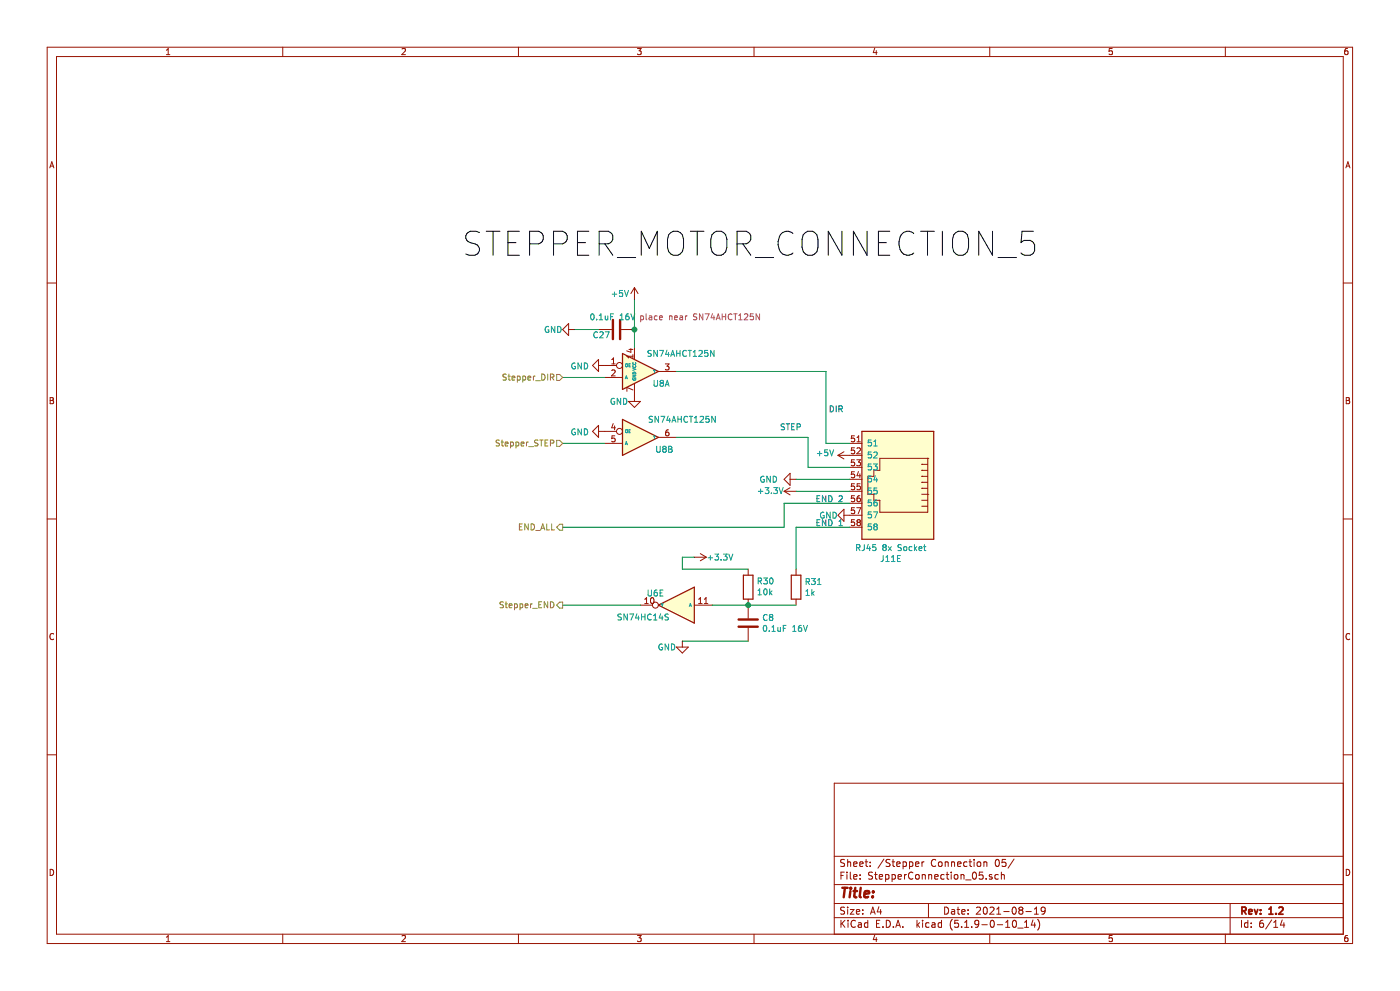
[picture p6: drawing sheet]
<svg xmlns="http://www.w3.org/2000/svg" width="420mm" height="297mm" viewBox="0 0 420 297" stroke-linecap="round" stroke-linejoin="round" font-family="sans-serif">
<path d="M0 0h419.9v296.9h-419.9z" fill-rule="evenodd" fill="#fff" stroke="#fff" stroke-width=".3"/>
<g fill="none" stroke="#981200" stroke-width=".3">
<path d="M14.1 14.1h391.7v268.7h-391.7zM17 17h386v263h-386zM49.9 16.4h1.1M49.9 15l.6-.5v1.9M84.8 14.1v2.9M120.6 14.7l.7-.2 .3 .5-1.1 1.4h1.1M155.5 14.1v2.9M191.2 14.5h1.1l-.6 .7 .6 .2v.8l-.3 .2-.8-.2M226.2 14.1v2.9M262.4 14.4l-.4 1.4h1.1M262.9 15.2v1.2M296.9 14.1v2.9"/>
<path d="M333.7 14.5h-.9l-.1 .9 .9-.1 .1 .9-.3 .2-.7-.2M367.6 14.1v2.9M404.3 14.5l-.6 .1-.2 .4-.1 1 .3 .4 .6-.2v-.9l-.6-.1-.3 .4M14.9 50.3l.7-1.8 .6 1.8M15.1 49.8h.9M403.8 50.3l.6-1.8 .6 1.8M403.9 49.8h.9M14.1 84.8h2.9M170.6 98.8h1.8M170.6 97v3.6l-1.8-1.8zM179.6 98.8h3.9M186.4 98.8h3.9"/>
<path d="M190.3 86.2l-1 1.8M190.3 86.2v3.6M190.3 86.2l1.1 1.8M403 84.8h2.8M15 119.2h.7l.3 .3-.3 .5 .4 .4-.3 .6h-.8zM179.6 107.7v3.6l-1.8-1.8zM179.6 109.5h5.4M181.4 113.1h5.3M183.5 111l.7-.1 .4 .5-1.2 1.3h1.2M183.5 109.1h1.1M183.5 107.8l.6-.5v1.8M188.7 104.7h1.2"/>
<path d="M189.3 104.5v1.1l-1.3-.4M189.9 106.3v1M189.9 106.8h-1.8l.5 .5M189.9 116.9l-1.8-.8v1.2M190.3 104.1v3.6M190.3 114.9v5.4M197.5 111.3h5.4M199.6 109.1h1.1l-.6 .6 .5 .2 .1 .6-.3 .4-.8-.2M403.9 119.2h.6l.3 .3-.3 .5 .4 .4-.3 .6h-.7zM15 120h.7M179.6 129.3h5.4M179.6 127.5v3.6l-1.8-1.8z"/>
<path d="M181.4 132.9h5.3M183.9 127l-.4 1.2h1.1M184.4 127.6v1.2M184.4 130.6h-.8l-.1 .9 .7-.2 .4 .4v.4l-.4 .3-.7-.2M188.5 120.3h3.6l-1.8 1.8zM197.5 131.1h5.4M200.5 128.8h-.3a1.12 1.12 0 0 0-.2 1.8l.5-.1 .2-.6-.3-.4h-.4l-.3 .4M251.4 136.5h7.2M251.4 136.5l1.8 1M253.2 135.4l-1.8 1.1M255 132.9h3.6M256.3 130.6h-.8l-.1 .9 .3-.2 .6 .2v.7l-.2 .2-.7-.2"/>
<path d="M256.3 134.2h-.8l-.1 .9 .3-.2 .6 .2v.7l-.2 .2-.7-.2M256.3 137.8h-.8l-.1 .9 .3-.2 .6 .2v.7l-.2 .2-.7-.2M257 137.8h1.1l-.6 .7 .5 .2 .1 .6-.3 .3-.8-.2M257.1 132.4h1M257.1 131.1l.5-.5v1.8M257.1 134.4l.7-.2 .3 .5-1.1 1.3h1.1M264 137.4h14.3v16.1h-14.3v-3.6h-1.8v-1.8h-1.8v-5.3h1.8v-1.8h1.8zM276.5 139.2h.1M276.5 139.2h1.8M278.3 137.4h.1M403.9 120h.6M14.1 155.5h2.9"/>
<path d="M235.2 147.2h3.6M235.2 147.2l1.8 1.1M237 143.7h1.8M237 146.2l-1.8 1M237 141.9v3.5l-1.8-1.7zM253.2 154.4h5.4M253.2 152.6v3.6l-1.8-1.8zM255 140.1h3.6M255 143.7h3.6M255 147.2h3.6M255 150.8h3.6M255 158h3.6"/>
<path d="M256.3 141.4h-.8l-.1 .9 .3-.2 .6 .2v.7l-.2 .2-.7-.2M256.3 145h-.8l-.1 .8 .3-.1 .6 .1v.8l-.2 .2-.7-.2M256.3 148.6h-.8l-.1 .8 .3-.1 .6 .1v.8l-.2 .2-.7-.2M256.3 152.2h-.8l-.1 .8 .3-.2 .6 .2v.8l-.2 .2-.7-.2M256.3 155.8h-.8l-.1 .8 .3-.2 .6 .2v.8l-.2 .1-.7-.1M257 152.2h1.2l-.7 1.8M257.5 156.5l-.4-.3 .4-.4h.3l.3 .3-.3 .4M257.5 156.5l-.4 .4 .1 .5 .3 .1h.5l.1-.3v-.3l-.3-.4M257.5 156.5h.3M257.5 141.3l-.4 1.3h1.1M258 142v1.2M258 148.6l-.6 .2-.3 .6 .1 .8 .8 .1 .1-.3-.1-.6-.5-.1-.4 .3"/>
<path d="M258 145h-.8l-.1 .8 .7-.1 .3 .3v.5l-.3 .3-.7-.2M276.5 141h.1M276.5 142.8h.1M276.5 144.5h.1M276.5 146.3h.1M276.5 149.9h1.8M276.5 151.7h1.8M276.5 141h1.8M276.5 142.8h1.8M276.5 144.5h1.8M276.5 146.3h1.8M276.5 148.1h1.8"/>
<path d="M278.3 148.1h.1M403 155.5h2.8M193.4 179.6l.6-.5v1.8M195.3 179.3l.3-.2a.95 .95 0 0 1 .6 .9 .95 .95 0 0 1-.6 .9l-.5-.7zM208.3 167h3.6M209.6 179.6l.5-.5v1.8M210.1 165.9l1.8 1.1M211.3 179.6l.5-.5v1.8M211.9 167l-1.8 1.1M224.5 170.6v1.8M224.5 179.6v5.7M238.8 170.6v1.8"/>
<path d="M238.8 179.6v1.8M16.1 190a.82 .82 0 0 0-1.1 .8 .82 .82 0 0 0 1.1 .7M192.1 181.4h3.6M193.4 180.9h1.1M202.9 193.9h3.6l-1.8 1.8zM204.7 192.1v1.8M208.3 181.4h5.4M209.6 180.9h1M211.3 180.9h1.1M224.5 188.2v3.9M404.9 190a.82 .82 0 0 0-1.1 .8 .82 .82 0 0 0 1.1 .7M14.1 226.2h2.9"/>
<path d="M403 234.7h-152.7v45.3M403 226.2h2.8M250.3 256.6h152.7M253.4 257.7l-.8-.1-.4 .4 .2 .5 .9 .4v.6l-.3 .2-.8-.1M254.3 257.6v2.1M254.3 258.5l.3-.2 .5 .1 .1 1.3M256.1 259l1-.2-.1-.4-.6-.1-.3 .3 .1 1h.8M257.9 259l1-.2-.1-.4-.6-.1-.3 .3 .1 1h.8M259.5 258.3h.8M259.8 257.6v1.8l.5 .3M261 259.5v.2M261 258.4v.2"/>
<path d="M265.2 257.5l-1.8 2.7M267 257.7l-.8-.1-.4 .4 .1 .4 1 .5v.6l-.3 .2-.8-.1M267.6 258.3h.8M267.9 257.6v1.8l.5 .3M269 259l1-.2-.1-.4-.6-.1-.3 .3 .1 1h.8M270.9 258.4l.6-.1 .4 .4v.8l-.4 .2-.6-.1M270.9 258.3v2.1M272.9 258.4l.6-.1 .4 .4-.1 .8-.3 .2-.6-.1M272.9 258.3v2.1M274.7 259l1-.2-.1-.4-.6-.1-.3 .3 .1 1h.8M276.6 258.3v1.4M277.2 258.3l-.6 .4"/>
<path d="M280.7 257.8a1 1 0 0 0-1.4 .7 1 1 0 0 0 1 1.2l.4-.2M281.6 258.5l.4-.2 .5 .2 .1 .8-.1 .3-.5 .1-.4-.2zM283.6 258.5l.3-.2 .5 .1 .1 1.3M283.6 258.3v1.4M285.5 258.5l.3-.2 .5 .1 .1 1.3M285.5 258.3v1.4M287.3 259l1-.2-.1-.4-.6-.1-.3 .3 .1 1h.8M290.1 258.4l-.6-.1-.4 .4 .1 .8 .3 .2 .6-.1M290.7 258.3h.8M291 257.6v1.8l.5 .3M292.2 257.6v.2M292.2 258.3v1.4"/>
<path d="M293.2 258.5l.4-.2 .6 .2v1l-.4 .2-.6-.2zM295.2 258.5l.3-.2 .5 .1 .1 1.3M295.2 258.3v1.4M298.8 257.8l.3-.2a1.13 1.13 0 0 1 .7 1 1.13 1.13 0 0 1-.7 1.1l-.5-.8zM301.7 257.6h-1l-.1 1 1-.1 .2 .3-.1 .7-.3 .2-.8-.2M304.2 257.5l-1.8 2.7M15 260.5a.93 .93 0 0 1 1.1 1 .93 .93 0 0 1-1.1 .9zM84.8 280v2.8M155.5 280v2.8M226.2 280v2.8M250.3 275h152.7M250.3 270.8h152.7"/>
<path d="M250.3 265.1h152.7M252.3 262.4h.7M252.3 275.8v2.1M252.6 276.7l.9 1.2M253.3 261.4h-1v2.1M253.4 272l-.8-.1-.4 .4 .2 .5 .9 .4v.6l-.3 .2-.8-.1M253.5 275.8l-1.2 1.2M254.1 261.4v.2M254.1 262.1v1.4M254.3 271.9v.2M254.3 272.6v1.4M254.4 275.8v.2"/>
<path d="M254.4 276.5v1.4M255.1 272.6h1.1l-1.1 1.4h1.1M255.1 261.4v1.8l.3 .3M256.1 262.8l1-.2-.1-.4-.6-.1-.3 .3 .1 1h.8M256.6 276a.84 .84 0 0 0-1.1 0 .84 .84 0 0 0-.2 1 .8 .8 0 0 0 .4 .8 .8 .8 0 0 0 .9-.1M256.9 273.3l1-.2-.1-.4-.6-.1-.3 .3 .1 1h.8M257.5 276.6h.8l.1 1.3M258 263.3v.2M258 262.2v.2M258.4 277l-.7 .1-.3 .3 .3 .5 .7-.1M258.8 273.8v.2M258.8 272.7v.2"/>
<path d="M260.3 276.6l-.6-.1-.4 .4 .1 .8 .3 .2 .6-.1M260.3 275.8v2.1M261.2 274l.6-2.1 .8 2.1M261.3 273.4h1.1M261.8 261.5l-.9-.1-.4 .4 .2 .4 1 .5v.6l-.4 .2-.8-.1M262.4 262.1h.8M262.7 261.4v1.8l.5 .3M263 276.8h.7M263.7 271.8l-.5 1.5h1.3M263.8 262.8l1-.2-.1-.4-.6-.1-.3 .3 .1 1h.8M264 275.8h-1v2.1h1M264.2 272.6v1.4"/>
<path d="M264.9 277.7v.2M265.7 262.2l.6-.1 .4 .4-.1 .8-.3 .2-.6-.1M265.7 262.1v2.1M265.9 275.8a1.07 1.07 0 0 1 1.2 1.1 1.07 1.07 0 0 1-1.2 1zM267.6 262.2l.6-.1 .4 .4-.1 .8-.3 .2-.6-.1M267.6 262.1v2.1M268 277.7v.2M268.7 277.9l.7-2.1 .7 2.1M268.9 277.3h1M269.4 262.8l1-.2-.1-.4-.6-.1-.3 .3 .1 1h.8M270.9 277.7v.2M271.4 262.1v1.4"/>
<path d="M271.9 262.1l-.5 .4M273.9 261.6a1 1 0 0 0-1.4 .7 1 1 0 0 0 1 1.2l.4-.2M274.8 262.3l.3-.2 .6 .2 .1 .8-.2 .3-.5 .1-.3-.2zM275.1 275.8v2.1M275.3 277.1l.6 .8M275.9 276.5l-.8 .8M276.7 262.3l.3-.2 .5 .1 .1 1.3M276.7 262.1v1.4M276.8 275.8v.2M276.8 276.5v1.4M278.5 270.8v4.2M278.6 262.3l.3-.2 .5 .1 .1 1.3"/>
<path d="M278.6 262.1v1.4M278.7 276.6l-.6-.1-.4 .4 .1 .8 .3 .2 .6-.1M279.6 276.6h.8l.1 1.3M280.4 262.8l1-.2-.1-.4-.6-.1-.3 .3 .1 1h.8M280.5 277l-1 .4 .3 .5 .7-.1M282.5 276.6l-.7-.1-.4 .4 .1 .8 .3 .2 .7-.1M282.5 275.8v2.1M283.2 262.2l-.6-.1-.4 .4 .1 .8 .3 .2 .6-.1M283.4 271.9a1.07 1.07 0 0 1 1.2 1 1.07 1.07 0 0 1-1.2 1.1zM283.9 262.1h.7M284.1 261.4v1.8l.5 .3M285.4 261.4v.2"/>
<path d="M285.4 262.1v1.4M285.5 272.7h.8l.1 1.3M285.7 275.5a2.42 2.42 0 0 0 0 3.3M286.4 262.3l.3-.2 .6 .2 .1 .8-.2 .3-.5 .1-.3-.2zM286.4 273.1l-.7 .1-.3 .3 .3 .5 .7-.1M287.1 272.6h.8M287.4 271.9v1.8l.5 .3M287.5 275.8h-1l-.1 1 1-.1 .2 .3-.1 .7-.3 .2-.8-.2M288.3 262.3l.3-.2 .5 .1 .1 1.3M288.3 262.1v1.4M288.5 277.7v.2M288.5 273.3l1-.2-.1-.4-.6-.1-.3 .3 .1 1h.8"/>
<path d="M289.4 277.9h1.2M289.4 276.4l.6-.6v2.1M289.7 263.7h1.6M290.4 273.8v.2M290.4 272.7v.2M291.5 277.7v.2M291.9 261.6l.3-.2a1.13 1.13 0 0 1 .8 1 1.13 1.13 0 0 1-.8 1.1l-.5-.8zM292.9 272.1l.9-.2 .4 .6-1.3 1.5h1.3M293.6 276.7l-.4 .4-.6-.1-.2-.3 .2-.8 .6-.1 .4 .4v1.2l-.6 .5h-.4M294.6 277.1h1.6M294.8 261.4h-1l-.1 1 1-.1 .3 .3-.2 .7-.2 .2-.9-.2M295.2 272.1l.5-.2a1.21 1.21 0 0 1-.2 2.1l-.3-.2-.2-.6z"/>
<path d="M295.8 263.3v.2M296.9 280v2.8M297 272.1l.8-.2 .4 .6-1.3 1.5h1.3M297.4 275.9l.2-.1a1.13 1.13 0 0 1 .7 1.1 1.13 1.13 0 0 1-.7 1 1.41 1.41 0 0 1-.2-2zM297.6 262.2l-.5-.1-.3 .3 .1 .3 .7 .2v.5h-.8M299 274h1.2M299 272.5l.6-.6v2.1M299.2 277.1h1.6M299.5 262.2l-.6-.1-.4 .4 .1 .8 .3 .2 .6-.1M300.4 262.3l.3-.2 .5 .1 .1 1.3M300.4 261.4v2.1M301.1 273.2h1.6"/>
<path d="M301.7 276.4l.6-.6v2.1M301.7 277.9h1.2M303.9 276l.3-.2a1.13 1.13 0 0 1 .8 1.1 1.13 1.13 0 0 1-.8 1l-.5-.8zM304 272l.1-.1a1.13 1.13 0 0 1 .8 1 1.13 1.13 0 0 1-.8 1.1 1.37 1.37 0 0 1-.1-2zM305.3 278.1h1.6M306.1 272.8l-.4-.4 .4-.5 .6 .1 .2 .3-.4 .5M306.1 272.8l-.4 .4 .1 .6 .3 .2h.4l.4-.4v-.4l-.4-.4M306.1 272.8h.4M307.4 277.9h1.2M307.4 276.4l.6-.6v2.1M307.8 273.2h1.6M309.9 275.7l-.5 1.5h1.3"/>
<path d="M310.3 274h1.2M310.3 272.5l.6-.6v2.1M310.4 276.5v1.4M311.3 275.5a2.42 2.42 0 0 1 0 3.3M313.6 272.8l-.5 .4h-.4l-.4-.4 .2-.8 .6-.1 .3 .2a1.6 1.6 0 0 1-.3 1.8l-.6 .1M367.6 280v2.8M369 270.8v9.2M372.5 275.8v2.1M374.4 276.6l-.7-.1-.4 .4 .2 .9h.9M374.4 275.8v2.1M375.4 277.7v.2M375.4 276.6v.2"/>
<path d="M378.9 275.8l-.6 .1a1.35 1.35 0 0 0 0 2l.7-.2 .1-.7-.4-.4-.6 .1-.2 .3M381.5 275.7l-1.8 2.7M382.1 277.9h1.2M382.1 276.4l.6-.6v2.1M384.7 275.7l-.6 1.5h1.4M385.2 276.5v1.4M403.9 260.5a.93 .93 0 0 1 1 1 .93 .93 0 0 1-1 .9zM49.9 280.9l.6-.5v1.8M49.9 282.2h1.1M120.6 280.5l.7-.1 .3 .5-1.1 1.3h1.1M191.2 280.4h1.1l-.6 .7 .6 .1v.8l-.3 .2-.8-.2M262.4 280.3l-.4 1.3h1.1"/>
<path d="M262.9 281v1.2M333.7 280.4h-.9l-.1 .8 .9-.1 .1 .9-.3 .2-.7-.2M404.3 280.4h-.6l-.2 .4-.1 1 .3 .4 .6-.2v-.9h-.6l-.3 .3"/>
<circle cx="185.8" cy="109.5" r=".9"/>
<circle cx="185.8" cy="129.3" r=".9"/>
<circle cx="196.6" cy="181.4" r=".9"/>
</g>
<path d="M372.6 273l1-.1 .2-.3-.1-.5-.3-.2h-.8v2.1M373.1 273l.7 1M374.6 273.3l1-.2-.1-.4-.6-.1-.3 .3 .1 1h.8M376.3 272.6l.5 1.4 .5-1.4M378.2 273.8v.2M378.2 272.7v.2M380.7 274h1.2M380.7 272.5l.6-.6v2.1M382.8 273.8v.2M383.7 272.1l.8-.2 .4 .6-1.3 1.5h1.3" fill="none" stroke="#981200" stroke-width=".54"/>
<g fill="none" stroke="#981200" stroke-width=".72">
<path d="M183.9 95.9v5.7M186 95.9v5.7M221.6 187.8h5.7M221.6 185.7h5.7M252.7 266.1h1.6M253.5 266.1l-.4 2.8M255.1 267l-.2 1.9M255.2 266.1v.3M255.2 266.1l.2 .1-.2 .2M256.1 267h1M256.6 266.1l-.3 2.4 .1 .3 .5 .1M258.2 266.1l-.3 2.4 .3 .4"/>
<path d="M259.3 268l1.4-.3v-.5h-1.1l-.3 1.3 .3 .4 .8-.1M261.8 268.7v.2M262 267.2l.1 .1-.2 .1M262 267.2l-.1 .2"/>
</g>
<g fill="#fffecd" stroke="#fffecd" stroke-width=".36">
<path d="M186.7 125.7l10.8 5.4-10.8 5.4z"/>
<path d="M197.5 181.4l10.8-5.4v10.7z"/>
<path d="M186.7 105.9l10.8 5.4-10.8 5.4z"/>
<path d="M258.6 129.3h21.5v32.3h-21.5z" fill-rule="evenodd"/>
</g>
<path d="M186.7 105.9l10.8 5.4-10.8 5.4zM186.7 125.7l10.8 5.4-10.8 5.4zM258.6 129.3h21.5v32.3h-21.5zM223 172.4h2.9v7.2h-2.9zM237.4 172.4h2.9v7.2h-2.9zM197.5 181.4l10.8-5.4v10.7z" fill="none" stroke="#981200" stroke-width=".36"/>
<g fill="none" stroke="#009596" stroke-width=".3">
<path d="M164.6 97.9a.83 .83 0 0 0-1.1 .8 .83 .83 0 0 0 1.1 .8l.1-.6h-.4M166.5 97.8v1.8l-1.1-1.8v1.8M167.3 97.8a.9 .9 0 0 1 1 .9 .9 .9 0 0 1-1 .9zM177.4 94.2l.2-.1a.95 .95 0 0 1 .7 .9 .95 .95 0 0 1-.7 .9l-.4-.7zM179 95.7v.2M179.2 99.6a.79 .79 0 0 0-1.1 .7 .79 .79 0 0 0 1.1 .8M179.8 95.9h1M179.8 94.6l.5-.5v1.8M179.9 99.6l.7-.2 .4 .5-1.1 1.3h1.1M181.6 99.4h1.2l-.8 1.8M181.6 94.7v1.1l.7-.1M182.3 94.7v1.2"/>
<path d="M183.2 94.9h.6M183.7 88.2h1.3M184.1 94.1h-.9v1.8M184.3 87.5v1.3M186 95.9h1M186 94.6l.5-.5v1.8M186.7 87.1h-.8l-.1 .8 .3-.2 .6 .1v.9l-.2 .1-.7-.1M187.4 87.1l.5 1.7 .6-1.7M188.6 94.1l-.6 .1-.3 .6 .2 1h.7l.2-.3-.2-.7-.5-.1-.4 .4M189.3 94.1l.6 1.8 .5-1.8M172.5 108.9a.83 .83 0 0 0-1 .8 .83 .83 0 0 0 1 .8l.1-.7h-.3M174.4 108.8v1.8l-1-1.8v1.8"/>
<path d="M175.3 108.8a.9 .9 0 0 1 1 .9 .9 .9 0 0 1-1 .9zM184.3 119.5a.83 .83 0 0 0-1 .8 .83 .83 0 0 0 1 .8l.1-.7h-.3M186.2 119.4v1.8l-1-1.8v1.8M187.1 119.4a.9 .9 0 0 1 1 .9 .9 .9 0 0 1-1 .9zM187.6 113.5l.3-.9 .3 .9M187.7 113.3h.4M187.7 109.1h.6l-.2 .8-.4-.1zM188.7 109.5h.3M189.1 109h-.4v.9h.4M189.8 110.4l.9 .3-.9 .3M189.8 112.5h.9l-.9 .5h.9M189.9 113.4a.41 .41 0 0 0 .4 .6 .41 .41 0 0 0 .3-.6h-.3v.2"/>
<path d="M189.9 109.6h.1M189.9 108.7h.1M189.9 111.6a.48 .48 0 0 1 .6 0 .48 .48 0 0 1 .2 .4h-.9zM190.6 108.7a.41 .41 0 0 1-.3 .6 .41 .41 0 0 1-.4-.6M190.6 109.6a.41 .41 0 0 1-.3 .6 .41 .41 0 0 1-.4-.6M195.4 105.1l-.7-.1-.2 .2v.6l.7 .3 .2 .4-.4 .3-.6-.1M196 110.8l.3 .5M196.2 114v1.5l.4 .3 .5-.1 .2-.2v-1.5M196.3 111.3v.4M196.6 110.8l-.3 .5M197.2 105v1.8l-1-1.8v1.8M197.9 105h1.2l-.8 1.8"/>
<path d="M198.4 114.8l-.4-.4 .4-.4h.3l.4 .3-.4 .5M198.4 114.8l-.4 .3 .1 .5 .3 .2 .5-.1 .2-.2v-.4l-.4-.3M198.4 114.8h.3M199.6 115.8l.6-1.8 .6 1.8M199.7 115.3h.9M200.1 104.9l-.4 1.3h1.1M200.5 105.6v1.2M201.2 106.8l.6-1.8 .6 1.8M201.4 106.3h.8M203 105v1.8M203 105.9h1M204 105v1.8"/>
<path d="M205.9 105.2a.79 .79 0 0 0-1 .1 .79 .79 0 0 0 0 1.1l.5 .4 .5-.2M206.4 105h1M206.9 105v1.8M208 105.5l.5-.5v1.8M208 106.8h1M209.7 105.2l.6-.2 .4 .5-1.1 1.3h1.1M212.3 105h-.8l-.1 .9 .7-.2 .3 .4v.4l-.3 .3-.7-.2M214.2 105v1.8l-1-1.8v1.8M172.5 128.6a.83 .83 0 0 0-1 .8 .83 .83 0 0 0 1 .9l.1-.7h-.3M174.4 128.5v1.8l-1-1.8v1.8M175.3 128.5a.9 .9 0 0 1 1 .9 .9 .9 0 0 1-1 .9zM187.6 133.3l.3-.9 .3 .9"/>
<path d="M187.7 133h.4M187.7 128.9h.6l-.2 .7-.4-.1zM188.7 129.2h.3M189.1 128.8h-.4v.9h.4M195.8 124.9l-.7-.1-.3 .1 .1 .7 .7 .2 .2 .4-.4 .4-.7-.1M196 130.6l.3 .4M196.3 131v.5M196.6 130.6l-.3 .4M197 133.7v1.5l.4 .3h.5l.2-.3v-1.5M197.6 124.8v1.8l-1.1-1.8v1.8M198.2 124.8h1.2l-.7 1.8M199.2 134.5l-.4 .4v.3l.4 .3h.5l.2-.3-.1-.5-.3-.2"/>
<path d="M199.2 134.5l-.4-.3 .4-.5 .6 .2v.4l-.3 .2M199.2 134.5h.3M200.5 124.7l-.5 1.2h1.1M200.6 133.7h.6l.4 .4-.4 .5 .4 .3-.1 .6h-.9zM200.6 134.6h.6M200.9 125.4v1.2M201.6 126.6l.6-1.8 .6 1.8M201.7 126.1h.9M203.4 124.8v1.8M203.4 125.6h1M204.4 124.8v1.8M206.3 124.9a.79 .79 0 0 0-1.1 .2 .79 .79 0 0 0 0 1l.5 .5 .6-.2"/>
<path d="M206.8 124.8h1M207.3 124.8v1.8M208.3 126.6h1M208.3 125.3l.5-.5v1.8M210 124.9l.7-.1 .4 .5-1.2 1.3h1.2M212.7 124.8h-.9l-.1 .8 .7-.2 .4 .4v.4l-.4 .4-.7-.2M214.6 124.8v1.8l-1.1-1.8v1.8M245.2 135.9h1.4M245.9 135.2v1.4M248.3 134.8h-.9v.9l.2-.2 .6 .1 .1 .8-.3 .2-.6-.2M248.9 134.8l.6 1.8 .6-1.8M261.4 131.9h-.9l-.1 .8 .7-.1 .4 .3v.4l-.4 .4-.7-.2"/>
<path d="M261.4 135.5h-.9l-.1 .8 .7-.2 .4 .4v.4l-.4 .4-.7-.2M261.4 139.1h-.9l-.1 .8 .7-.2 .4 .4v.4l-.4 .3-.7-.1M262.1 139.1h1.1l-.6 .6 .5 .2v.8l-.3 .1-.7-.1M262.2 133.7h1M262.2 132.4l.5-.5v1.8M262.2 135.6l.6-.1 .4 .5-1.1 1.3h1.1M227.5 147.2h1.4M228.2 146.6v1.3M229.2 142.8a.83 .83 0 0 0-1 .8 .83 .83 0 0 0 1 .8l.1-.6h-.4M229.6 146.1h1.1l-.6 .7 .5 .2 .1 .6-.4 .3-.7-.2M231.1 142.7v1.8l-1-1.8v1.8M231.4 147.7v.2"/>
<path d="M232 142.7a.9 .9 0 0 1 1 .9 .9 .9 0 0 1-1 .9zM232.1 146.1h1.1l-.6 .7 .5 .2v.7l-.2 .2-.8-.2M233.7 146.1l.6 1.8 .6-1.8M247.2 153.6a.83 .83 0 0 0-1.1 .8 .83 .83 0 0 0 1.1 .8l.1-.7h-.4M249.1 153.5v1.8l-1.1-1.8v1.8M249.9 153.5a.9 .9 0 0 1 1 .9 .9 .9 0 0 1-1 .9zM261.4 142.6h-.9l-.1 .9 .7-.2 .4 .4v.4l-.4 .3-.7-.1M261.4 146.2h-.9l-.1 .9 .7-.2 .4 .4v.4l-.4 .3-.7-.1M261.4 149.8h-.9l-.1 .9 .7-.2 .4 .4v.4l-.4 .3-.7-.2M261.4 153.4h-.9l-.1 .9 .7-.2 .4 .4v.4l-.4 .3-.7-.2M261.4 157h-.9l-.1 .9 .7-.2 .4 .4v.4l-.4 .3-.7-.2M262.1 153.4h1.2l-.8 1.8"/>
<path d="M262.5 157.8l-.3-.4 .3-.4 .6 .2v.4l-.3 .2M262.5 157.8l-.3 .3v.4l.3 .3h.3l.4-.3-.1-.6-.3-.1M262.5 157.8h.3M262.6 142.6l-.4 1.2h1.1M263 149.8h-.3l-.5 .5v1l.3 .3 .6-.2 .1-.5-.4-.4h-.3l-.3 .4M263 143.3v1.1M263.1 146.2h-.9v.9l.2-.2 .7 .2v.8l-.3 .1-.6-.1M194.4 176.8v1.5l.4 .3h.5l.1-.3v-1.5M197.1 176.8l-.5 .1-.4 .7 .1 .9 .8 .1v-1l-.5-.1-.4 .4M198 177.7h.6M198.9 176.8h-.9v1.8h.9M212.4 167.2h1.4"/>
<path d="M213.1 166.5v1.4M214.5 166.1h1.1l-.6 .6 .5 .2 .1 .6-.4 .4-.7-.2M216.3 167.7v.2M217 166.1h1.1l-.6 .6 .6 .2v.8l-.3 .2-.8-.2M218.6 166.1l.6 1.8 .7-1.8M227.4 178.3h1M227.4 177l.5-.5v1.8M227.5 174.1h.8l.1-.7-.9-.2v1.8M227.9 174.1l.6 .9M229.1 173.2h1.1l-.6 .7 .5 .2v.7l-.3 .2-.7-.2M229.3 176.7l.3-.2a.97 .97 0 0 1 .6 .9 .97 .97 0 0 1-.6 .9l-.5-.7zM230.9 176.5v1.8"/>
<path d="M231.1 173.4l.2-.2a.95 .95 0 0 1 .6 .9 .95 .95 0 0 1-.6 .9l-.4-.7zM231.1 177.6l.5 .7M231.6 177.1l-.7 .7M241.8 178.5h1M241.8 177.2l.5-.5v1.8M241.8 174.3l.9-.1 .1-.6-1-.2v1.8M242.3 174.3l.5 .9M243.5 173.4h1.1l-.6 .7 .5 .1v.8l-.3 .2-.7-.2M243.6 176.7v1.8M243.7 177.8l.5 .7M244.2 177.3l-.6 .6M245.2 175.2h1.1"/>
<path d="M245.2 173.9l.6-.5v1.8M257 164.2l.9-.1v-.7l-.9-.2v1.8M257.4 164.2l.6 .8M259.3 163.2l-.1 1.6-.6 .2M260.5 163.2l-.4 1.2h1.1M260.9 163.8v1.2M262.7 163.2h-.8l-.1 .9 .6-.2 .4 .4v.4l-.4 .3-.6-.2M265 166.5l-.1 1.5-.6 .3M265.2 164l-.3-.3 .3-.5 .6 .2v.4l-.3 .2M265.2 164l-.3 .3v.4l.3 .3 .5-.1 .2-.2-.1-.5-.3-.2M265.2 164h.3M265.8 168.3h1"/>
<path d="M265.8 167l.5-.5v1.8M266.5 163.8l.9 1.2M267.4 163.8l-.9 1.2M267.4 168.3h1.1M267.4 167l.6-.5v1.8M269.2 167.4h.6M270.1 166.5h-.9v1.8h.9M270.4 163.3l-.7-.1-.2 .2v.5l.7 .4 .2 .4-.3 .3-.7-.1M271.2 163.9l.5-.1 .3 .4-.1 .7-.7-.1zM273.6 163.9l-.6-.1-.3 .4 .2 .7h.7M274.3 163.2v1.8M274.5 164.3l.5 .7"/>
<path d="M275 163.8l-.7 .7M275.7 164.4l.9-.1-.1-.4-.5-.1-.3 .3 .1 .8h.7M277.1 163.8h.6M277.3 163.2v1.6l.4 .2M186.4 184.1l-.7-.1-.2 .2v.5l.7 .4 .2 .4-.3 .3-.7-.1M188.2 184v1.8l-1-1.8v1.8M188.9 184h1.2l-.8 1.8M191.1 183.9l-.4 1.3h1.1M191.5 184.6v1.2M192.5 184v1.8M192.5 184.9h1M193.5 184v1.8"/>
<path d="M195.4 184.2a.79 .79 0 0 0-1.2 .7 .79 .79 0 0 0 1.2 .7M196 185.8h1.1M196 184.5l.6-.5v1.8M198.2 183.9l-.4 1.3h1.1M198.4 180.9l.3 .4M198.6 184.6v1.2M198.7 181.3v.5M198.7 193.1a.83 .83 0 0 0-1 .8 .83 .83 0 0 0 1 .8l.1-.7h-.4M199 180.9l-.3 .4M200.5 184.1l-.7-.1-.2 .2v.6l.8 .3 .1 .4-.3 .3-.7-.1M200.6 193v1.8l-1.1-1.8v1.8M201.4 193a.9 .9 0 0 1 1 .9 .9 .9 0 0 1-1 .9z"/>
<path d="M206.8 181.8l.3-.9 .3 .9M206.9 181.5h.4M229.2 187.6l.2-.2a.95 .95 0 0 1 .6 .9 .95 .95 0 0 1-.6 .9l-.4-.7zM230.1 184.3a.79 .79 0 0 0-1.1 .8 .79 .79 0 0 0 1.1 .7M230.8 189v.2M231.2 185l-.4 .3v.3l.4 .4 .5-.1 .2-.3v-.3l-.4-.3M231.2 185l-.4-.4 .4-.4h.3l.4 .3-.4 .5M231.2 185h.3M231.6 189.2h1M231.6 187.9l.5-.5v1.8M233.4 188v1.2l.7-.2M234.1 188v1.2"/>
<path d="M235 188.3h.6M235.8 187.4h-.8v1.8M237.8 189.2h1M237.8 187.9l.5-.5v1.8M240.4 187.4h-.4a1.12 1.12 0 0 0-.1 1.8h.5l.1-.7-.3-.4h-.3l-.4 .4M241 187.4l.7 1.8 .5-1.8"/>
</g>
<g fill="none" stroke="#982296" stroke-width=".3">
<path d="M192.2 94.7v1.8M192.2 94.7h.5l.4 .3-.2 .8h-.7M193.8 94.1v1.5l.3 .3M194.8 94.7h.7v1.2M195.5 95.1l-.8 .3 .2 .5 .6-.1M197.2 94.7h-.5l-.4 .3 .2 .8h.7M197.8 95.2l.9-.1-.1-.4h-.5l-.3 .2 .2 .9h.6M200.9 94.8l.6-.1 .1 1.2M200.9 94.7v1.2M202.4 95.2l.8-.1v-.4h-.5l-.3 .2 .1 .9h.7M204 94.7h.7l.1 1.2M204.8 95.1l-.9 .3 .3 .5 .6-.1"/>
<path d="M205.6 94.7v1.2M206.1 94.7l-.5 .3M209 94.2l-.6-.1-.3 .1 .1 .6 .8 .4v.3l-.3 .4-.7-.1M210.8 94.1v1.8l-1-1.8v1.8M211.5 94.1h1.2l-.7 1.8M213.8 94l-.5 1.2h1.1M214.2 94.7v1.2M214.9 95.9l.6-1.8 .6 1.8M215 95.3h.9M216.7 94.1v1.8M216.7 94.9h1M217.7 94.1v1.8"/>
<path d="M219.6 94.2a.79 .79 0 0 0-1.2 .8 .79 .79 0 0 0 1.2 .7M220.1 94.1h1M220.6 94.1v1.8M221.6 95.9h1.1M221.6 94.6l.5-.5v1.8M223.3 94.2l.7-.1 .3 .5-1.1 1.3h1.1M226 94.1h-.9l-.1 .8 .3-.2 .7 .2v.8l-.3 .2-.7-.2M227.9 94.1v1.8l-1.1-1.8v1.8"/>
</g>
<g fill="none" stroke="#009300" stroke-width=".3">
<path d="M172.4 98.8h7.2M190.3 89.8v14.3M168.8 113.1h12.6M202.9 111.3h44.9v21.6h7.2M168.8 132.9h12.6M202.9 131.1h39.5v9h12.6M238.8 147.2h16.2M238.8 143.7h16.2M255 150.8h-19.8v7.2h-66.4M255 158h-16.2v12.6M208.3 167h-3.6v3.6h19.8M168.8 181.4h23.3"/>
<path d="M204.7 192.1h19.8M213.7 181.4h25.1"/>
</g>
<g fill="none" stroke="#969400" stroke-width=".3">
<path d="M151.9 112.2l-.7-.1-.3 .2v.5l.8 .4 .2 .4-.3 .3-.7-.1M152.4 112.7h.7M152.7 112.1v1.6l.4 .2M153.6 113.3l.9-.1-.1-.4-.6-.1-.2 .3 .1 .8h.7M155.2 112.7v1.8M155.2 112.8l.6-.1 .3 .4-.2 .7h-.7M156.8 112.7v1.8M156.8 112.8l.6-.1 .3 .4-.2 .7h-.7M158.4 113.3l.8-.1v-.4l-.6-.1-.2 .3 .1 .8h.7M160 112.7v1.2M160.5 112.7l-.5 .4M160.7 114.1h1.4"/>
<path d="M162.5 112.1a.9 .9 0 0 1 1 .9 .9 .9 0 0 1-1 .9zM164.3 112.1v1.8M165.1 113.1l1-.2v-.6l-1-.2v1.8M165.6 113.1l.6 .8M167 112.2h.9l.9 .9-.9 .9h-.9zM149.8 132l-.7-.1-.2 .2 .1 .6 .8 .3v.3l-.3 .4-.7-.1M150.4 132.5h.6M150.6 131.9v1.5l.4 .3M151.6 133.1l.8-.2-.1-.3-.5-.1-.2 .2v.9h.7M153.2 132.6l.5-.1 .3 .3-.2 .8h-.6M153.2 132.5v1.8M154.8 132.6l.5-.1 .3 .3-.1 .8h-.7"/>
<path d="M154.8 132.5v1.8M156.3 133.1l.9-.2-.1-.3-.5-.1-.3 .2 .1 .9h.7M157.9 132.5v1.2M158.5 132.5l-.6 .3M158.6 133.8h1.4M161.4 132l-.7-.1-.3 .2v.5l.8 .3 .2 .4-.4 .4-.6-.1M161.9 131.9h1M162.4 131.9v1.8M163.5 132.7h.6M164.4 131.9h-.9v1.8h.9M165.1 132.8l1-.1v-.6l-1-.2v1.8M167 132h.9l.9 .9-.9 .9h-.9z"/>
<path d="M155.8 157.9h.6M156.7 157h-.9v1.8h.9M158.5 157v1.8l-1.1-1.8v1.8M159.3 157a.9 .9 0 0 1 1.1 .9 .9 .9 0 0 1-1.1 .9zM160.7 159h1.4M162.2 158.8l.6-1.8 .6 1.8M162.4 158.3h.9M164 157v1.8h.9M165.5 157v1.8h.8M167.9 157.1h.9v1.8h-.9l-.9-.9zM151 180.5l-.6-.1-.3 .1v.5l.8 .4 .1 .4-.3 .3h-.7M151.6 181h.6"/>
<path d="M151.8 180.4v1.5l.4 .2M152.7 181.5l.9-.1-.1-.4h-.5l-.3 .2 .1 .9h.7M154.4 181h.5l.3 .3-.2 .8h-.6M154.4 181v1.8M156 181h.5l.3 .3-.1 .8h-.7M156 181v1.8M157.5 181.5l.9-.1-.1-.4h-.5l-.3 .2 .1 .9h.7M159.2 181v1.1M159.7 181l-.5 .3M159.8 182.3h1.4M161.6 181.2h.6M162.5 180.4h-.9v1.7h.9"/>
<path d="M164.3 180.4v1.7l-1-1.7v1.7M165.1 180.4a.91 .91 0 0 1 1.1 .9 .91 .91 0 0 1-1.1 .8zM167 181.4l.9-.9h.9v1.8h-.9z"/>
</g>
<g fill="none" stroke="#000" stroke-width=".3">
<path d="M143.8 69.7l-1-.4h-1.7a1.74 1.74 0 0 0-1.4 1.7 1.74 1.74 0 0 0 1.4 1.7 2.6 2.6 0 0 1 2.7 1.7 1.87 1.87 0 0 1-1.3 2.1h-1.8l-1-.4M145.9 69.3h4.1M147.9 69.3v7.2M152.4 72.7h2.4M155.8 69.3h-3.4v7.2h3.4M158.9 73.1h2.7a1.96 1.96 0 0 0 1.4-1.9 1.96 1.96 0 0 0-1.4-1.9h-2.7v7.2M166.1 73.1h2.7a1.96 1.96 0 0 0 1.4-1.9 1.96 1.96 0 0 0-1.4-1.9h-2.7v7.2M173.2 72.7h2.4M176.7 69.3h-3.5v7.2h3.5M179.7 73.1h2.8a1.96 1.96 0 0 0 1.4-1.9 1.96 1.96 0 0 0-1.4-1.9h-2.8v7.2M181.5 73.1l2.3 3.4M185.2 77.2h5.5"/>
<path d="M192.4 76.5v-7.2l2.4 5.1 2.4-5.1v7.2M201.3 69.7a2.37 2.37 0 0 1 3.4 .7l.4 1.3v2.4a2.41 2.41 0 0 1-2.4 2.5 2.41 2.41 0 0 1-2.5-2.5v-2.4l.4-1.3zM207.1 69.3h4.1M209.2 69.3v7.2M213.6 70.4a2.41 2.41 0 0 1 2.8-1.1 2.41 2.41 0 0 1 1.7 2.4v2.4a2.41 2.41 0 0 1-2.4 2.5 2.41 2.41 0 0 1-2.5-2.5v-2.4zM221.1 73.1h2.7a1.94 1.94 0 0 0 1.5-1.9 1.94 1.94 0 0 0-1.5-1.9h-2.7v7.2M222.8 73.1l2.4 3.4M226.6 77.2h5.5M237.9 70a2.48 2.48 0 0 0-4.1 1 4.5 4.5 0 0 0 1 5.1 2.5 2.5 0 0 0 3.1-.3M241 70.4a2.38 2.38 0 0 1 2.7-1.1 2.38 2.38 0 0 1 1.7 2.4v2.4a2.38 2.38 0 0 1-1.7 2.4 2.38 2.38 0 0 1-2.7-1l-.4-1.4v-2.4zM252.6 69.3v7.2l-4.1-7.2v7.2M260.1 69.3v7.2l-4.1-7.2v7.2"/>
<path d="M263.5 72.7h2.4M266.9 69.3h-3.4v7.2h3.4M274.1 70a2.48 2.48 0 0 0-4.1 1 3.8 3.8 0 0 0 2.1 5.5h.7l1.3-.7M276.2 69.3h4.1M278.3 69.3v7.2M282.7 69.3v7.2M286.8 69.7a2.37 2.37 0 0 1 3.4 .7l.4 1.3v2.4a2.41 2.41 0 0 1-2.4 2.5 2.41 2.41 0 0 1-2.4-2.5v-2.4l.3-1.3zM297.8 69.3v7.2l-4.2-7.2v7.2M299.4 77.2h5.5M310 69.3h-3.4l-.3 3.4 1-.7h1.7l.7 .4 .7 1v1.7l-.4 .7-1 .7h-1.7l-1-.7"/>
</g>
<g fill="none" stroke="#0327cd" stroke-width=".3">
<path d="M235.4 127.1l-.7-.1-.3 .2v.5l.8 .4 .2 .4-.4 .3-.7-.1M235.9 127h1M236.4 127v1.8M237.5 127.9h.6M238.4 127h-.9v1.8h.9M239.1 128l1-.2v-.6l-1-.2v1.8M249.1 121.6a.9 .9 0 0 1 1 .9 .9 .9 0 0 1-1 .9zM250.9 121.6v1.8M251.7 122.6l.9-.2v-.6l-.9-.2v1.8M252.1 122.6l.6 .8M245.1 156.6h.6M245.1 149.4h.6"/>
<path d="M246 155.8h-.9v1.7h.9M246 148.6h-.9v1.8h.9M247.8 148.6v1.8l-1.1-1.8v1.8M247.8 155.8v1.7l-1.1-1.7v1.7M248.6 155.8a.9 .9 0 0 1 1 .9 .9 .9 0 0 1-1 .8zM248.6 148.6a.9 .9 0 0 1 1 .9 .9 .9 0 0 1-1 .9zM251.7 157.5h1M251.7 156.3l.5-.5v1.7M251.7 148.8l.7-.2 .3 .5-1.1 1.3h1.1"/>
</g>
<g fill="#009300" stroke="#009300" stroke-width=".3">
<circle cx="224.5" cy="181.4" r=".72"/>
<circle cx="190.3" cy="98.8" r=".72"/>
</g>
</svg>
